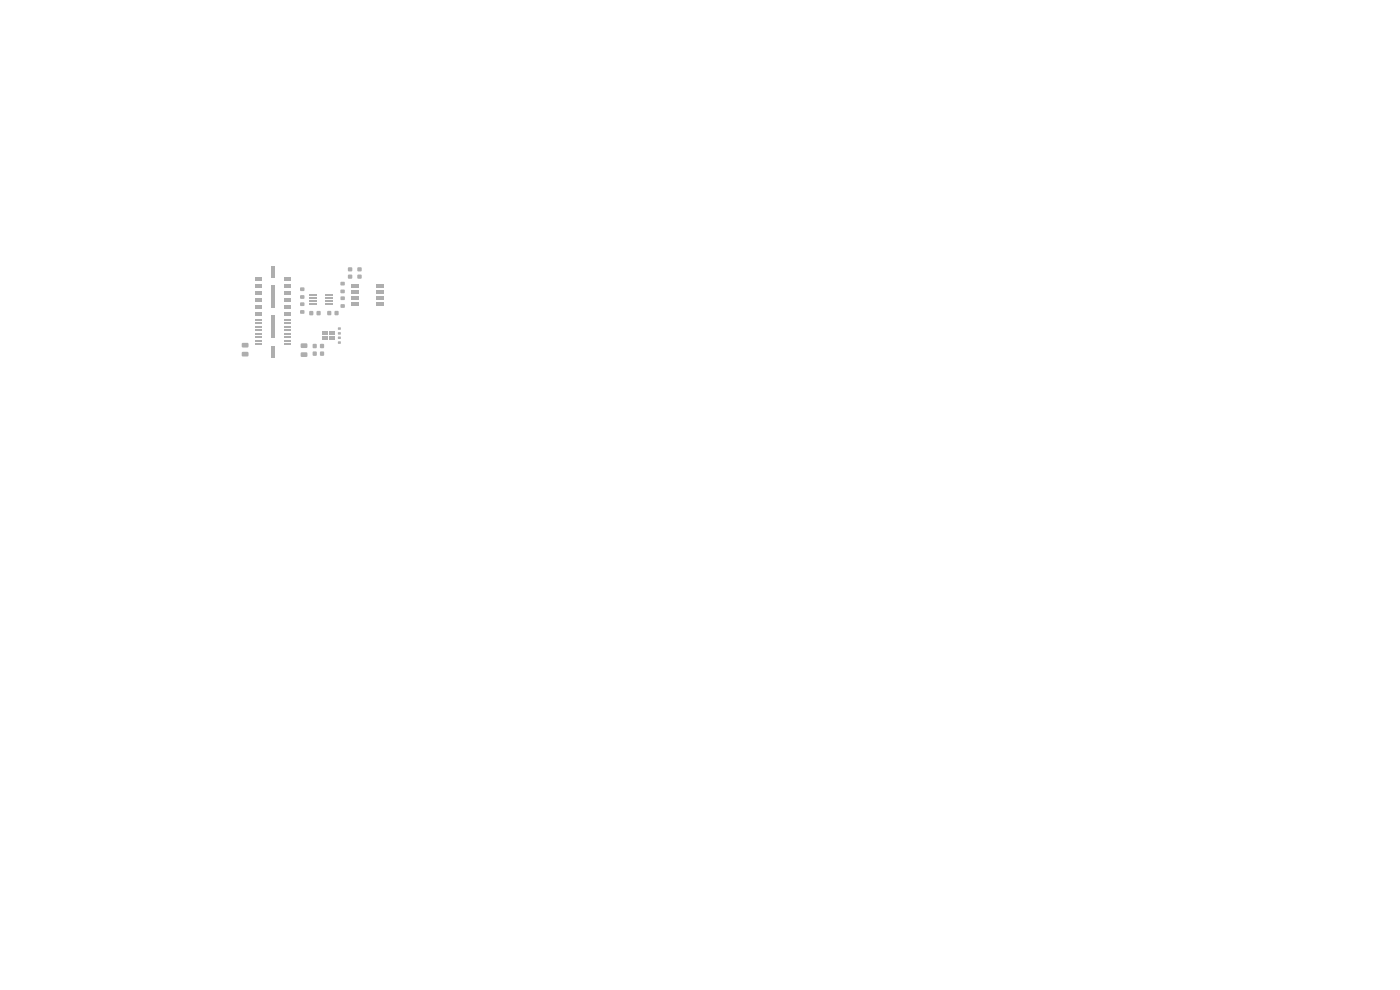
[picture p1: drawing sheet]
<svg xmlns="http://www.w3.org/2000/svg" width="297mm" height="210mm" viewBox="0 0 297 210" stroke-linecap="round" stroke-linejoin="round" font-family="sans-serif">
<g fill="#bbaaa4">
<path d="M51.3 72.8l1.3-.1 .1 .3v.6l-.2 .1h-1.1l-.1-.2z"/>
<path d="M51.3 74.7l1.3-.1 .1 .3v.6l-.2 .1h-1.1l-.1-.2z"/>
<path d="M66.4 74.6h.8v.8h-.8z"/>
<path d="M67.9 74.6h.8v.8h-.8z"/>
<path d="M66.4 73h.7v.8h-.7z"/>
<path d="M67.9 73h.8v.8h-.8z"/>
<path d="M71.7 71.4h.6v.5h-.6z"/>
<path d="M71.7 72.4h.6v.5h-.6z"/>
<path d="M63.7 64.2h.8v.7h-.8z"/>
<path d="M63.7 65.8h.8v.7h-.8z"/>
<path d="M60.4 58.8h1.4v.3h-1.4z"/>
<path d="M54.2 58.8h1.4v.3h-1.4z"/>
<path d="M60.4 59.3h1.4v.3h-1.4z"/>
<path d="M54.2 59.3h1.4v.3h-1.4z"/>
<path d="M60.4 60.3h1.4v.3h-1.4z"/>
<path d="M54.2 60.3h1.4v.3h-1.4z"/>
<path d="M60.4 60.8h1.4v.3h-1.4z"/>
<path d="M54.2 60.8h1.4v.3h-1.4z"/>
<path d="M60.4 61.8h1.4v.3h-1.4z"/>
<path d="M54.2 61.8h1.4v.3h-1.4z"/>
<path d="M60.4 62.3h1.4v.3h-1.4z"/>
<path d="M54.2 62.3h1.4v.3h-1.4z"/>
<path d="M60.4 63.3h1.4v.3h-1.4z"/>
<path d="M54.2 63.3h1.4v.3h-1.4z"/>
<path d="M60.4 63.8h1.4v.3h-1.4z"/>
<path d="M54.2 63.8h1.4v.3h-1.4z"/>
<path d="M60.4 64.8h1.4v.3h-1.4z"/>
<path d="M54.2 64.8h1.4v.3h-1.4z"/>
<path d="M60.4 65.3h1.4v.3h-1.4z"/>
<path d="M54.2 65.3h1.4v.3h-1.4z"/>
<path d="M60.4 66.3h1.4v.3h-1.4z"/>
<path d="M54.2 66.3h1.4v.3h-1.4z"/>
<path d="M60.4 66.8h1.4v.3h-1.4z"/>
<path d="M54.2 66.8h1.4v.3h-1.4z"/>
<path d="M60.4 67.8h1.4v.3h-1.4z"/>
<path d="M54.2 67.8h1.4v.3h-1.4z"/>
<path d="M60.4 68.3h1.4v.3h-1.4z"/>
<path d="M54.2 68.3h1.4v.3h-1.4z"/>
<path d="M60.4 69.3h1.4v.3h-1.4z"/>
<path d="M54.2 69.3h1.4v.3h-1.4z"/>
<path d="M60.4 69.8h1.4v.3h-1.4z"/>
<path d="M54.2 69.8h1.4v.3h-1.4z"/>
<path d="M60.4 70.8h1.4v.3h-1.4z"/>
<path d="M54.2 70.8h1.4v.3h-1.4z"/>
<path d="M60.4 71.3h1.4v.3h-1.4z"/>
<path d="M54.2 71.3h1.4v.3h-1.4z"/>
<path d="M60.4 72.3h1.4v.3h-1.4z"/>
<path d="M54.2 72.3h1.4v.3h-1.4z"/>
<path d="M60.4 72.8h1.4v.3h-1.4z"/>
<path d="M54.2 72.8h1.4v.3h-1.4z"/>
<path d="M57.7 56.5h.6v2.5h-.6z"/>
<path d="M57.7 60.7h.6v4.7h-.6z"/>
<path d="M57.7 67h.6v4.7h-.6z"/>
<path d="M57.7 73.4h.6v2.5h-.6z"/>
<path d="M74.5 60.3h1.6v.6h-1.6z"/>
<path d="M74.5 61.5h1.6v.7h-1.6z"/>
<path d="M74.5 62.8h1.6v.7h-1.6z"/>
<path d="M74.5 64.1h1.6v.6h-1.6z"/>
<path d="M79.9 64.1h1.6v.6h-1.6z"/>
<path d="M79.9 62.8h1.6v.7h-1.6z"/>
<path d="M79.9 61.5h1.6v.7h-1.6z"/>
<path d="M79.9 60.3h1.6v.6h-1.6z"/>
<path d="M69.9 71.7h1.2v.3h-1.2z"/>
<path d="M69.9 71.2h1.2v.3h-1.2z"/>
<path d="M69.9 70.7h1.2v.3h-1.2z"/>
<path d="M69.9 70.2h1.2v.3h-1.2z"/>
<path d="M68.4 70.2h1.2v.3h-1.2z"/>
<path d="M68.4 70.7h1.2v.3h-1.2z"/>
<path d="M68.4 71.2h1.2v.3h-1.2z"/>
<path d="M68.4 71.7h1.2v.3h-1.2z"/>
<path d="M65.7 66h.7v.8h-.7z"/>
<path d="M67.2 66h.8v.8h-.8z"/>
<path d="M75.9 58.3h.8v.8h-.8z"/>
<path d="M75.9 56.7h.8v.8h-.8z"/>
<path d="M73.9 58.3h.8v.8h-.8z"/>
<path d="M73.9 56.7h.8v.8h-.8z"/>
<path d="M69 64.3h1.6v.4h-1.6z"/>
<path d="M69 63.6h1.6v.4h-1.6z"/>
<path d="M69 63h1.6v.4h-1.6z"/>
<path d="M69 62.3h1.6v.4h-1.6z"/>
<path d="M65.6 62.3h1.6v.4h-1.6z"/>
<path d="M65.6 63h1.6v.4h-1.6z"/>
<path d="M65.6 63.6h1.6v.4h-1.6z"/>
<path d="M65.6 64.3h1.6v.4h-1.6z"/>
<path d="M63.8 72.9l1.3-.1 .1 .3v.6l-.2 .1h-1.1l-.1-.2z"/>
<path d="M63.8 74.8l1.3-.1 .1 .3v.6l-.2 .1h-1.1l-.1-.2z"/>
<path d="M72.3 61.5h.8v.7h-.8z"/>
<path d="M72.3 59.8h.8v.7h-.8z"/>
<path d="M71 66h.8v.8h-.8z"/>
<path d="M69.5 66h.7v.8h-.7z"/>
<path d="M63.7 62.7h.8v.6h-.8z"/>
<path d="M63.7 61h.8v.7h-.8z"/>
<path d="M71.7 69.5h.6v.4h-.6z"/>
<path d="M71.7 70.5h.6v.4h-.6z"/>
<path d="M72.3 62.9h.8v.7h-.8z"/>
<path d="M72.3 64.6h.8v.7h-.8z"/>
</g>
</svg>
